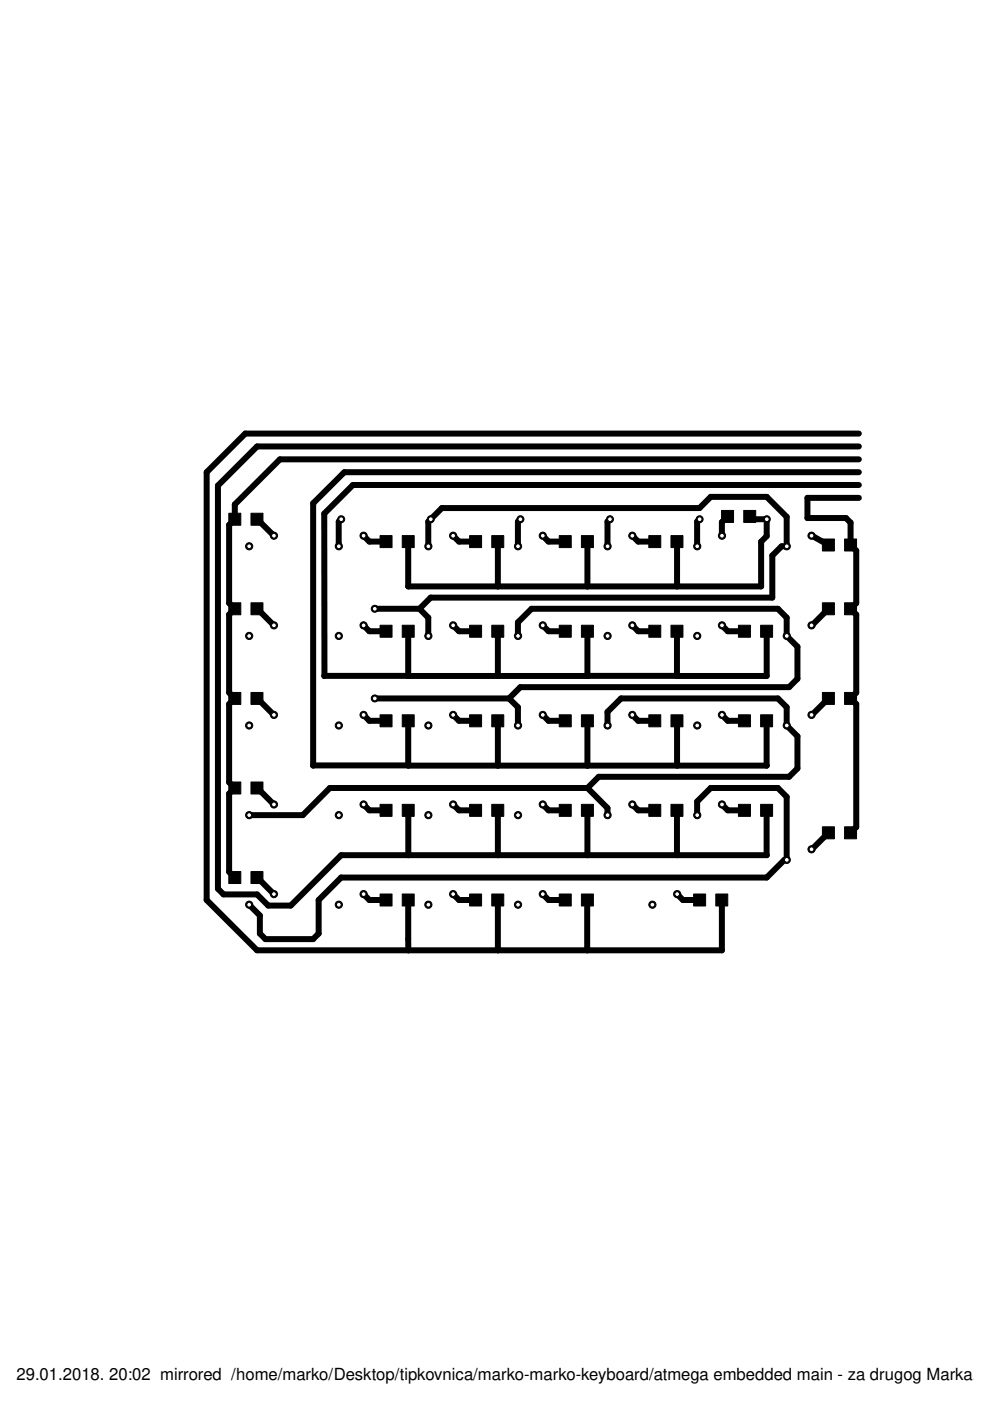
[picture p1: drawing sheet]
<svg xmlns="http://www.w3.org/2000/svg" width="210mm" height="297mm" viewBox="0 0 210 297" stroke-linecap="round" stroke-linejoin="round" font-family="sans-serif">
<defs><g id="words">
<text font-size="3.5" x="3.5" y="292.5">29.01.2018. 20:02 mirrored /home/marko/Desktop/tipkovnica/marko-marko-keyboard/atmega embedded main - za drugog Marka.brd</text>
</g></defs>
<g fill="#000" stroke="#000" stroke-width=".21">
<path d="M48.5 108.8h2.6v2.6h-2.6zM53.2 108.8h2.6v2.6h-2.6zM80.6 113.6h2.5v2.5h-2.5zM85.3 113.6h2.5v2.5h-2.5zM99.6 113.6h2.5v2.5h-2.5zM104.3 113.6h2.5v2.5h-2.5zM118.6 113.6h2.5v2.5h-2.5zM123.3 113.6h2.5v2.5h-2.5zM137.6 113.6h2.5v2.5h-2.5zM142.3 113.6h2.5v2.5h-2.5zM153 108.2h2.5v2.6h-2.5zM157.7 108.2h2.5v2.6h-2.5z"/>
<path d="M174.4 114.3h2.5v2.5h-2.5zM179.1 114.3h2.5v2.5h-2.5zM48.5 127.8h2.6v2.5h-2.6zM53.2 127.8h2.6v2.5h-2.6zM80.6 132.6h2.5v2.5h-2.5zM85.3 132.6h2.5v2.5h-2.5zM99.6 132.6h2.5v2.5h-2.5zM104.3 132.6h2.5v2.5h-2.5zM118.6 132.6h2.5v2.5h-2.5zM123.3 132.6h2.5v2.5h-2.5zM137.6 132.6h2.5v2.5h-2.5zM142.3 132.6h2.5v2.5h-2.5z"/>
<path d="M156.6 132.6h2.5v2.5h-2.5zM161.3 132.6h2.5v2.5h-2.5zM174.4 127.8h2.5v2.5h-2.5zM179.1 127.8h2.5v2.5h-2.5zM48.5 146.8h2.6v2.6h-2.6zM53.2 146.8h2.6v2.6h-2.6zM80.6 151.6h2.5v2.5h-2.5zM85.3 151.6h2.5v2.5h-2.5zM99.6 151.6h2.5v2.5h-2.5zM104.3 151.6h2.5v2.5h-2.5zM118.6 151.6h2.5v2.5h-2.5zM123.3 151.6h2.5v2.5h-2.5z"/>
<path d="M137.6 151.6h2.5v2.5h-2.5zM142.3 151.6h2.5v2.5h-2.5zM156.6 151.6h2.5v2.5h-2.5zM161.3 151.6h2.5v2.5h-2.5zM174.4 146.8h2.5v2.6h-2.5zM179.1 146.8h2.5v2.6h-2.5zM48.5 165.8h2.6v2.5h-2.6zM53.2 165.8h2.6v2.5h-2.6zM80.6 170.5h2.5v2.6h-2.5zM85.3 170.5h2.5v2.6h-2.5zM99.6 170.5h2.5v2.6h-2.5zM104.3 170.5h2.5v2.6h-2.5z"/>
<path d="M118.6 170.5h2.5v2.6h-2.5zM123.3 170.5h2.5v2.6h-2.5zM137.6 170.5h2.5v2.6h-2.5zM142.3 170.5h2.5v2.6h-2.5zM156.6 170.5h2.5v2.6h-2.5zM161.3 170.5h2.5v2.6h-2.5zM174.4 175.3h2.5v2.5h-2.5zM179.1 175.3h2.5v2.5h-2.5zM48.5 184.8h2.6v2.5h-2.6zM53.2 184.8h2.6v2.5h-2.6zM80.6 189.5h2.5v2.6h-2.5zM85.3 189.5h2.5v2.6h-2.5z"/>
<path d="M99.6 189.5h2.5v2.6h-2.5zM104.3 189.5h2.5v2.6h-2.5zM118.6 189.5h2.5v2.6h-2.5zM123.3 189.5h2.5v2.6h-2.5zM147.1 189.5h2.5v2.6h-2.5zM151.8 189.5h2.5v2.6h-2.5z"/>
</g>
<g fill="none" stroke="#000" stroke-width="1.3">
<path d="M182.1 91.9h-130.1l-8.2 8.2v90.7l10.7 10.7h98.6l-.1-10.7M182.1 94.7h-127.6l-8.3 8.3v85.4l1.2 1.2h7.1l2.4 2.4h4.7l10.7-10.7h90.3l-.1-9.5M182.1 97.4h-122.7l-9.6 9.6v3.1l-1.2 1.2v16.6l1.2 1.2-1.2 1.2v16.6l1.2 1.2-1.2 1.2v16.6l1.2 1.2-1.2 1.2v16.5l1.2 1.3M54.5 110.1l3.6 3.5M72.3 110.1l-.5 .5v5.2M77.1 113.6l1.2 1.2h3.6M90.8 115.8v-5.2l2.9-2.9h54.6l2.4-2.4h11.9l4.2 4.3v6.2h-1.1l-2 2v8.9h-72.4l-2.4 2.4M96.1 113.6l1.2 1.2h3.5M105.5 114.8l.1 9.5M110.3 110.1l-.5 .5v5.2M115.1 113.6l1.2 1.2h3.5M124.5 114.8l.1 9.5"/>
<path d="M129.3 110.1l-.5 .5v5.2M134 113.6l1.3 1.2h3.5M143.5 114.8l.1 9.5M148.3 110.1l-.5 .5v5.2M154.3 109.5l-1.2 1.2v2.9M159 109.5l.6 .6h3v3.6l-1.2 1.2v9.4h-74.8v-9.5M172 113.6l3.6 1.9M182.1 100.1h-109.1l-6.6 6.6v55.6M182.1 102.8h-107.3l-6.1 6.1 .1 34.4M182.1 105.6h-10.9v4.2h8.2l.9 1v4.7l1.2 1.3v11.1l-1.2 1.2 1.2 1.2v16.6l-1.2 1.2 1.2 1.2v26l-1.2 1.3M54.5 129.1l3.6 3.5M77.1 132.6l1.2 1.2h3.6"/>
<path d="M79.4 129.1h9.5M86.6 133.8v9.5M88.9 129.1l1.9 1.9v3.8M96.1 132.6l1.2 1.2h3.5M105.5 133.8l.1 .1M105.6 133.9v9.4M109.8 134.8v-2.8l2.9-2.9h52.2l1.9 1.9v3.8l2.3 2.3v6.8l-1.8 1.8h-57l-2.4 2.4M115.1 132.6l1.2 1.2h3.5M124.5 133.8v9.5M134 132.6l1.3 1.2h3.5M143.5 133.8v9.5M153.1 132.6l1.2 1.2h3.5"/>
<path d="M162.5 133.8l.1 9.5h-19.1M175.6 129.1l-3.6 3.5M54.5 148.1l3.6 3.5M68.8 143.3h17.8M68.8 143.3h-.1M77.1 151.6l1.2 1.2h3.6M79.4 148.1h28.5M86.6 152.8v9.5M86.6 143.3h37.9M96.1 151.6l1.2 1.2h3.5M105.5 152.8l.1 9.5M107.9 148.1l1.9 1.8v3.9"/>
<path d="M115.1 151.6l1.2 1.2h3.5M124.5 152.8v9.5M124.6 143.3h18.9M124.6 143.3h.1M128.8 153.8v-2.9l2.9-2.8h33.2l1.9 1.8v3.9l2.3 2.3v6.8l-1.8 1.8h-40.4l-2.3 2.4M134 151.6l1.3 1.2h3.5M143.5 152.8l.1 9.5M153.1 151.6l1.2 1.2h3.5M162.5 152.8l.1 9.5h-96.2M175.6 148.1l-3.6 3.5M54.5 167.1l3.6 3.5M66.4 162.3h.1"/>
<path d="M77.1 170.6l1.2 1.2h3.6M86.6 171.8v9.5M86.6 162.3h.1M96.1 170.6l1.2 1.2h3.5M105.5 171.8l.1 9.5M115.1 170.6l1.2 1.2h3.5M124.5 171.8l.1 9.5M124.5 162.3h.1M124.6 167.1h-54.7l-5.7 5.7h-11.4M124.6 167.1l4.2 4.2v1.5M134 170.6l1.3 1.2h3.5M143.5 171.8l.1 9.5"/>
<path d="M147.8 172.8v-2.9l2.9-2.8h14.2l1.9 1.9v13.3h-.5l-3.7 3.8h-90.3l-4.7 4.7v7.1l-1.2 1.2h-10.1l-1.2-1.2v-3.8l-2.3-2.3M153.1 170.6l1.2 1.2h3.5M175.6 176.6l-3.6 3.5M54.5 186.1l3.6 3.5M77.1 189.6l1.2 1.2h3.6M86.6 190.8v10.7M96.1 189.6l1.2 1.2h3.5M105.5 190.8h.1M105.6 190.8v10.7M115.1 189.6l1.2 1.2h3.5M124.5 190.8v10.7M143.6 189.6l1.2 1.2h3.5"/>
</g>
<circle cx="172.1" cy="113.6" r=".76" fill="#000" stroke="#000" stroke-width=".21"/>
<circle cx="172.1" cy="113.6" r=".51" fill="#fff" stroke="#000" stroke-width=".21"/>
<circle cx="166.8" cy="115.8" r=".76" fill="#000" stroke="#000" stroke-width=".21"/>
<circle cx="166.8" cy="115.8" r=".51" fill="#fff" stroke="#000" stroke-width=".21"/>
<circle cx="153.1" cy="113.6" r=".76" fill="#000" stroke="#000" stroke-width=".21"/>
<circle cx="153.1" cy="113.6" r=".51" fill="#fff" stroke="#000" stroke-width=".21"/>
<circle cx="147.8" cy="115.8" r=".76" fill="#000" stroke="#000" stroke-width=".21"/>
<circle cx="147.8" cy="115.8" r=".51" fill="#fff" stroke="#000" stroke-width=".21"/>
<circle cx="134.1" cy="113.6" r=".76" fill="#000" stroke="#000" stroke-width=".21"/>
<circle cx="134.1" cy="113.6" r=".51" fill="#fff" stroke="#000" stroke-width=".21"/>
<circle cx="128.8" cy="115.8" r=".76" fill="#000" stroke="#000" stroke-width=".21"/>
<circle cx="128.8" cy="115.8" r=".51" fill="#fff" stroke="#000" stroke-width=".21"/>
<circle cx="115.1" cy="113.6" r=".76" fill="#000" stroke="#000" stroke-width=".21"/>
<circle cx="115.1" cy="113.6" r=".51" fill="#fff" stroke="#000" stroke-width=".21"/>
<circle cx="109.8" cy="115.8" r=".76" fill="#000" stroke="#000" stroke-width=".21"/>
<circle cx="109.8" cy="115.8" r=".51" fill="#fff" stroke="#000" stroke-width=".21"/>
<circle cx="96.1" cy="113.6" r=".76" fill="#000" stroke="#000" stroke-width=".21"/>
<circle cx="96.1" cy="113.6" r=".51" fill="#fff" stroke="#000" stroke-width=".21"/>
<circle cx="90.8" cy="115.8" r=".76" fill="#000" stroke="#000" stroke-width=".21"/>
<circle cx="90.8" cy="115.8" r=".51" fill="#fff" stroke="#000" stroke-width=".21"/>
<circle cx="77.1" cy="113.6" r=".76" fill="#000" stroke="#000" stroke-width=".21"/>
<circle cx="77.1" cy="113.6" r=".51" fill="#fff" stroke="#000" stroke-width=".21"/>
<circle cx="71.8" cy="115.8" r=".76" fill="#000" stroke="#000" stroke-width=".21"/>
<circle cx="71.8" cy="115.8" r=".51" fill="#fff" stroke="#000" stroke-width=".21"/>
<circle cx="58.1" cy="113.6" r=".76" fill="#000" stroke="#000" stroke-width=".21"/>
<circle cx="58.1" cy="113.6" r=".51" fill="#fff" stroke="#000" stroke-width=".21"/>
<circle cx="52.8" cy="115.8" r=".76" fill="#000" stroke="#000" stroke-width=".21"/>
<circle cx="52.8" cy="115.8" r=".51" fill="#fff" stroke="#000" stroke-width=".21"/>
<circle cx="172.1" cy="132.6" r=".76" fill="#000" stroke="#000" stroke-width=".21"/>
<circle cx="172.1" cy="132.6" r=".51" fill="#fff" stroke="#000" stroke-width=".21"/>
<circle cx="166.8" cy="134.8" r=".76" fill="#000" stroke="#000" stroke-width=".21"/>
<circle cx="166.8" cy="134.8" r=".51" fill="#fff" stroke="#000" stroke-width=".21"/>
<circle cx="153.1" cy="132.6" r=".76" fill="#000" stroke="#000" stroke-width=".21"/>
<circle cx="153.1" cy="132.6" r=".51" fill="#fff" stroke="#000" stroke-width=".21"/>
<circle cx="147.8" cy="134.8" r=".76" fill="#000" stroke="#000" stroke-width=".21"/>
<circle cx="147.8" cy="134.8" r=".51" fill="#fff" stroke="#000" stroke-width=".21"/>
<circle cx="134.1" cy="132.6" r=".76" fill="#000" stroke="#000" stroke-width=".21"/>
<circle cx="134.1" cy="132.6" r=".51" fill="#fff" stroke="#000" stroke-width=".21"/>
<circle cx="128.8" cy="134.8" r=".76" fill="#000" stroke="#000" stroke-width=".21"/>
<circle cx="128.8" cy="134.8" r=".51" fill="#fff" stroke="#000" stroke-width=".21"/>
<circle cx="115.1" cy="132.6" r=".76" fill="#000" stroke="#000" stroke-width=".21"/>
<circle cx="115.1" cy="132.6" r=".51" fill="#fff" stroke="#000" stroke-width=".21"/>
<circle cx="109.8" cy="134.8" r=".76" fill="#000" stroke="#000" stroke-width=".21"/>
<circle cx="109.8" cy="134.8" r=".51" fill="#fff" stroke="#000" stroke-width=".21"/>
<circle cx="96.1" cy="132.6" r=".76" fill="#000" stroke="#000" stroke-width=".21"/>
<circle cx="96.1" cy="132.6" r=".51" fill="#fff" stroke="#000" stroke-width=".21"/>
<circle cx="90.8" cy="134.8" r=".76" fill="#000" stroke="#000" stroke-width=".21"/>
<circle cx="90.8" cy="134.8" r=".51" fill="#fff" stroke="#000" stroke-width=".21"/>
<circle cx="77.1" cy="132.6" r=".76" fill="#000" stroke="#000" stroke-width=".21"/>
<circle cx="77.1" cy="132.6" r=".51" fill="#fff" stroke="#000" stroke-width=".21"/>
<circle cx="71.8" cy="134.8" r=".76" fill="#000" stroke="#000" stroke-width=".21"/>
<circle cx="71.8" cy="134.8" r=".51" fill="#fff" stroke="#000" stroke-width=".21"/>
<circle cx="172.1" cy="151.6" r=".76" fill="#000" stroke="#000" stroke-width=".21"/>
<circle cx="172.1" cy="151.6" r=".51" fill="#fff" stroke="#000" stroke-width=".21"/>
<circle cx="166.8" cy="153.8" r=".76" fill="#000" stroke="#000" stroke-width=".21"/>
<circle cx="166.8" cy="153.8" r=".51" fill="#fff" stroke="#000" stroke-width=".21"/>
<circle cx="153.1" cy="151.6" r=".76" fill="#000" stroke="#000" stroke-width=".21"/>
<circle cx="153.1" cy="151.6" r=".51" fill="#fff" stroke="#000" stroke-width=".21"/>
<circle cx="147.8" cy="153.8" r=".76" fill="#000" stroke="#000" stroke-width=".21"/>
<circle cx="147.8" cy="153.8" r=".51" fill="#fff" stroke="#000" stroke-width=".21"/>
<circle cx="134.1" cy="151.6" r=".76" fill="#000" stroke="#000" stroke-width=".21"/>
<circle cx="134.1" cy="151.6" r=".51" fill="#fff" stroke="#000" stroke-width=".21"/>
<circle cx="128.8" cy="153.8" r=".76" fill="#000" stroke="#000" stroke-width=".21"/>
<circle cx="128.8" cy="153.8" r=".51" fill="#fff" stroke="#000" stroke-width=".21"/>
<circle cx="115.1" cy="151.6" r=".76" fill="#000" stroke="#000" stroke-width=".21"/>
<circle cx="115.1" cy="151.6" r=".51" fill="#fff" stroke="#000" stroke-width=".21"/>
<circle cx="109.8" cy="153.8" r=".76" fill="#000" stroke="#000" stroke-width=".21"/>
<circle cx="109.8" cy="153.8" r=".51" fill="#fff" stroke="#000" stroke-width=".21"/>
<circle cx="96.1" cy="151.6" r=".76" fill="#000" stroke="#000" stroke-width=".21"/>
<circle cx="96.1" cy="151.6" r=".51" fill="#fff" stroke="#000" stroke-width=".21"/>
<circle cx="90.8" cy="153.8" r=".76" fill="#000" stroke="#000" stroke-width=".21"/>
<circle cx="90.8" cy="153.8" r=".51" fill="#fff" stroke="#000" stroke-width=".21"/>
<circle cx="77.1" cy="151.6" r=".76" fill="#000" stroke="#000" stroke-width=".21"/>
<circle cx="77.1" cy="151.6" r=".51" fill="#fff" stroke="#000" stroke-width=".21"/>
<circle cx="71.8" cy="153.8" r=".76" fill="#000" stroke="#000" stroke-width=".21"/>
<circle cx="71.8" cy="153.8" r=".51" fill="#fff" stroke="#000" stroke-width=".21"/>
<circle cx="58.1" cy="151.6" r=".76" fill="#000" stroke="#000" stroke-width=".21"/>
<circle cx="58.1" cy="151.6" r=".51" fill="#fff" stroke="#000" stroke-width=".21"/>
<circle cx="52.8" cy="153.8" r=".76" fill="#000" stroke="#000" stroke-width=".21"/>
<circle cx="52.8" cy="153.8" r=".51" fill="#fff" stroke="#000" stroke-width=".21"/>
<circle cx="172.1" cy="180.1" r=".76" fill="#000" stroke="#000" stroke-width=".21"/>
<circle cx="172.1" cy="180.1" r=".51" fill="#fff" stroke="#000" stroke-width=".21"/>
<circle cx="166.8" cy="182.3" r=".76" fill="#000" stroke="#000" stroke-width=".21"/>
<circle cx="166.8" cy="182.3" r=".51" fill="#fff" stroke="#000" stroke-width=".21"/>
<circle cx="153.1" cy="170.6" r=".76" fill="#000" stroke="#000" stroke-width=".21"/>
<circle cx="153.1" cy="170.6" r=".51" fill="#fff" stroke="#000" stroke-width=".21"/>
<circle cx="147.8" cy="172.8" r=".76" fill="#000" stroke="#000" stroke-width=".21"/>
<circle cx="147.8" cy="172.8" r=".51" fill="#fff" stroke="#000" stroke-width=".21"/>
<circle cx="134.1" cy="170.6" r=".76" fill="#000" stroke="#000" stroke-width=".21"/>
<circle cx="134.1" cy="170.6" r=".51" fill="#fff" stroke="#000" stroke-width=".21"/>
<circle cx="128.8" cy="172.8" r=".76" fill="#000" stroke="#000" stroke-width=".21"/>
<circle cx="128.8" cy="172.8" r=".51" fill="#fff" stroke="#000" stroke-width=".21"/>
<circle cx="115.1" cy="170.6" r=".76" fill="#000" stroke="#000" stroke-width=".21"/>
<circle cx="115.1" cy="170.6" r=".51" fill="#fff" stroke="#000" stroke-width=".21"/>
<circle cx="109.8" cy="172.8" r=".76" fill="#000" stroke="#000" stroke-width=".21"/>
<circle cx="109.8" cy="172.8" r=".51" fill="#fff" stroke="#000" stroke-width=".21"/>
<circle cx="96.1" cy="170.6" r=".76" fill="#000" stroke="#000" stroke-width=".21"/>
<circle cx="96.1" cy="170.6" r=".51" fill="#fff" stroke="#000" stroke-width=".21"/>
<circle cx="90.8" cy="172.8" r=".76" fill="#000" stroke="#000" stroke-width=".21"/>
<circle cx="90.8" cy="172.8" r=".51" fill="#fff" stroke="#000" stroke-width=".21"/>
<circle cx="58.1" cy="170.6" r=".76" fill="#000" stroke="#000" stroke-width=".21"/>
<circle cx="58.1" cy="170.6" r=".51" fill="#fff" stroke="#000" stroke-width=".21"/>
<circle cx="52.8" cy="172.8" r=".76" fill="#000" stroke="#000" stroke-width=".21"/>
<circle cx="52.8" cy="172.8" r=".51" fill="#fff" stroke="#000" stroke-width=".21"/>
<circle cx="143.6" cy="189.6" r=".76" fill="#000" stroke="#000" stroke-width=".21"/>
<circle cx="143.6" cy="189.6" r=".51" fill="#fff" stroke="#000" stroke-width=".21"/>
<circle cx="138.3" cy="191.8" r=".76" fill="#000" stroke="#000" stroke-width=".21"/>
<circle cx="138.3" cy="191.8" r=".51" fill="#fff" stroke="#000" stroke-width=".21"/>
<circle cx="115.1" cy="189.6" r=".76" fill="#000" stroke="#000" stroke-width=".21"/>
<circle cx="115.1" cy="189.6" r=".51" fill="#fff" stroke="#000" stroke-width=".21"/>
<circle cx="109.8" cy="191.8" r=".76" fill="#000" stroke="#000" stroke-width=".21"/>
<circle cx="109.8" cy="191.8" r=".51" fill="#fff" stroke="#000" stroke-width=".21"/>
<circle cx="96.1" cy="189.6" r=".76" fill="#000" stroke="#000" stroke-width=".21"/>
<circle cx="96.1" cy="189.6" r=".51" fill="#fff" stroke="#000" stroke-width=".21"/>
<circle cx="90.8" cy="191.8" r=".76" fill="#000" stroke="#000" stroke-width=".21"/>
<circle cx="90.8" cy="191.8" r=".51" fill="#fff" stroke="#000" stroke-width=".21"/>
<circle cx="77.1" cy="189.6" r=".76" fill="#000" stroke="#000" stroke-width=".21"/>
<circle cx="77.1" cy="189.6" r=".51" fill="#fff" stroke="#000" stroke-width=".21"/>
<circle cx="71.8" cy="191.8" r=".76" fill="#000" stroke="#000" stroke-width=".21"/>
<circle cx="71.8" cy="191.8" r=".51" fill="#fff" stroke="#000" stroke-width=".21"/>
<circle cx="58.1" cy="189.6" r=".76" fill="#000" stroke="#000" stroke-width=".21"/>
<circle cx="58.1" cy="189.6" r=".51" fill="#fff" stroke="#000" stroke-width=".21"/>
<circle cx="52.8" cy="191.8" r=".76" fill="#000" stroke="#000" stroke-width=".21"/>
<circle cx="52.8" cy="191.8" r=".51" fill="#fff" stroke="#000" stroke-width=".21"/>
<circle cx="58.1" cy="132.6" r=".76" fill="#000" stroke="#000" stroke-width=".21"/>
<circle cx="58.1" cy="132.6" r=".51" fill="#fff" stroke="#000" stroke-width=".21"/>
<circle cx="52.8" cy="134.8" r=".76" fill="#000" stroke="#000" stroke-width=".21"/>
<circle cx="52.8" cy="134.8" r=".51" fill="#fff" stroke="#000" stroke-width=".21"/>
<circle cx="77.1" cy="170.6" r=".76" fill="#000" stroke="#000" stroke-width=".21"/>
<circle cx="77.1" cy="170.6" r=".51" fill="#fff" stroke="#000" stroke-width=".21"/>
<circle cx="71.8" cy="172.8" r=".76" fill="#000" stroke="#000" stroke-width=".21"/>
<circle cx="71.8" cy="172.8" r=".51" fill="#fff" stroke="#000" stroke-width=".21"/>
<circle cx="148.3" cy="110.1" r=".74" fill="#000" stroke="#000" stroke-width=".21"/>
<circle cx="148.3" cy="110.1" r=".51" fill="#fff" stroke="#000" stroke-width=".21"/>
<circle cx="110.3" cy="110.1" r=".74" fill="#000" stroke="#000" stroke-width=".21"/>
<circle cx="110.3" cy="110.1" r=".51" fill="#fff" stroke="#000" stroke-width=".21"/>
<circle cx="79.5" cy="148.1" r=".74" fill="#000" stroke="#000" stroke-width=".21"/>
<circle cx="79.5" cy="148.1" r=".51" fill="#fff" stroke="#000" stroke-width=".21"/>
<circle cx="91.3" cy="110.1" r=".74" fill="#000" stroke="#000" stroke-width=".21"/>
<circle cx="91.3" cy="110.1" r=".51" fill="#fff" stroke="#000" stroke-width=".21"/>
<circle cx="79.5" cy="129.1" r=".74" fill="#000" stroke="#000" stroke-width=".21"/>
<circle cx="79.5" cy="129.1" r=".51" fill="#fff" stroke="#000" stroke-width=".21"/>
<circle cx="162.6" cy="110.1" r=".74" fill="#000" stroke="#000" stroke-width=".21"/>
<circle cx="162.6" cy="110.1" r=".51" fill="#fff" stroke="#000" stroke-width=".21"/>
<circle cx="129.3" cy="110.1" r=".74" fill="#000" stroke="#000" stroke-width=".21"/>
<circle cx="129.3" cy="110.1" r=".51" fill="#fff" stroke="#000" stroke-width=".21"/>
<circle cx="72.3" cy="110.1" r=".74" fill="#000" stroke="#000" stroke-width=".21"/>
<circle cx="72.3" cy="110.1" r=".51" fill="#fff" stroke="#000" stroke-width=".21"/>
<use href="#words"/>
</svg>
